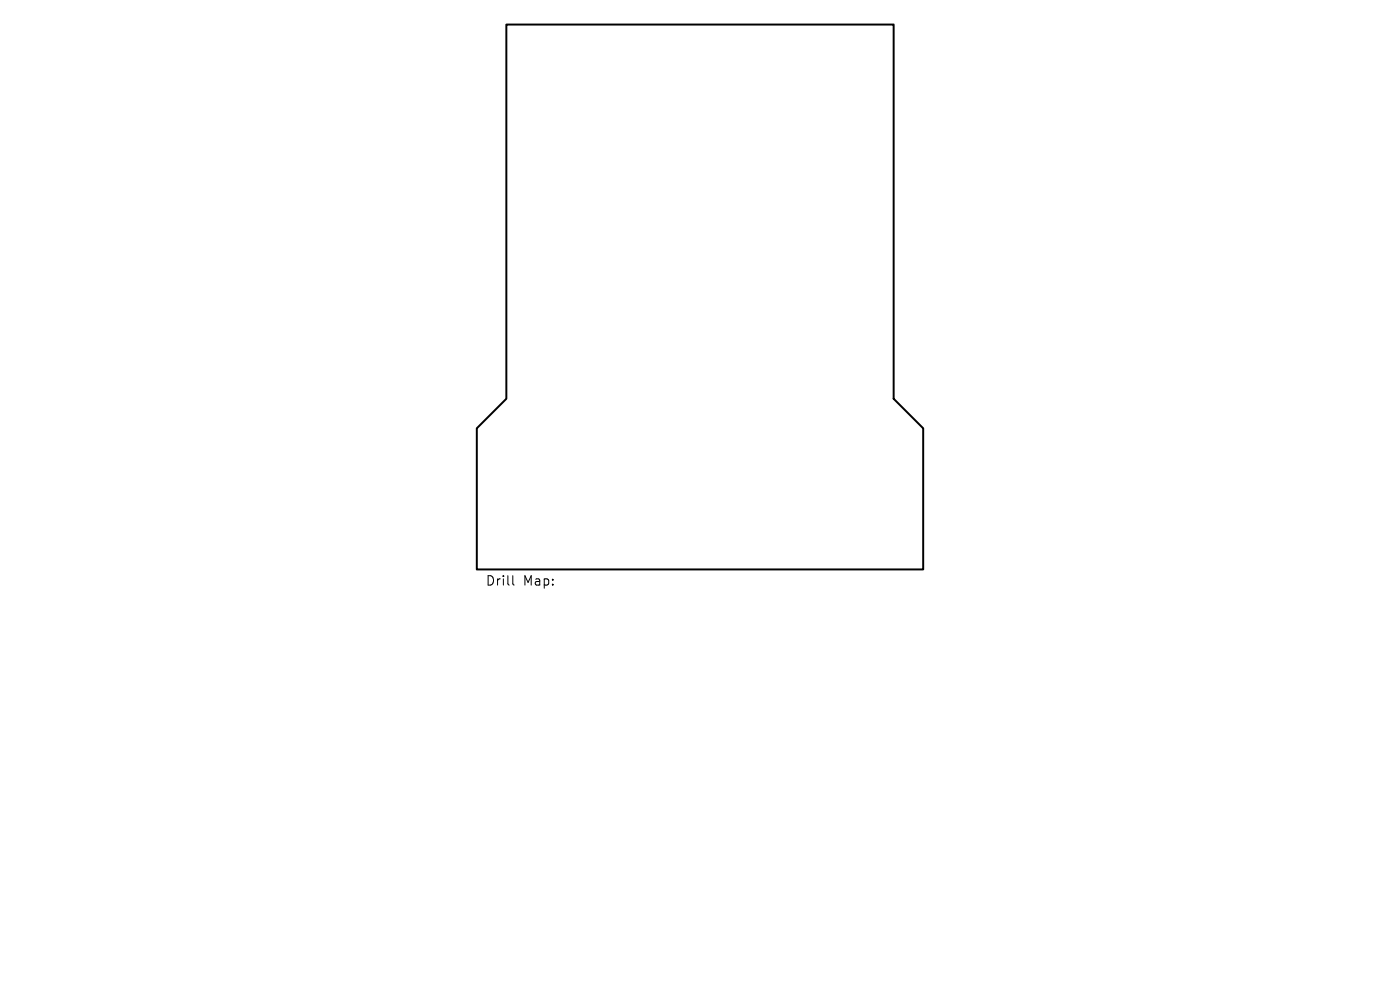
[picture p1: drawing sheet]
<svg xmlns="http://www.w3.org/2000/svg" width="297mm" height="210mm" viewBox="0 0 297 210" stroke-linecap="round" stroke-linejoin="round" font-family="sans-serif">
<defs><g id="words">
<g font-size="2.8">
<text x="102.9" y="124.5">Drill</text>
<text x="111" y="124.5">Map:</text>
</g>
</g></defs>
<path d="M107.4 5.2h82.2v79.4l6.2 6.3v29.9h-94.6v-29.9l6.2-6.3z" fill="none" stroke="#000" stroke-width=".42"/>
<path d="M108.8 122.1v1.7l.3 .3" fill="none" stroke="#000" stroke-width=".21"/>
<use href="#words"/>
</svg>
